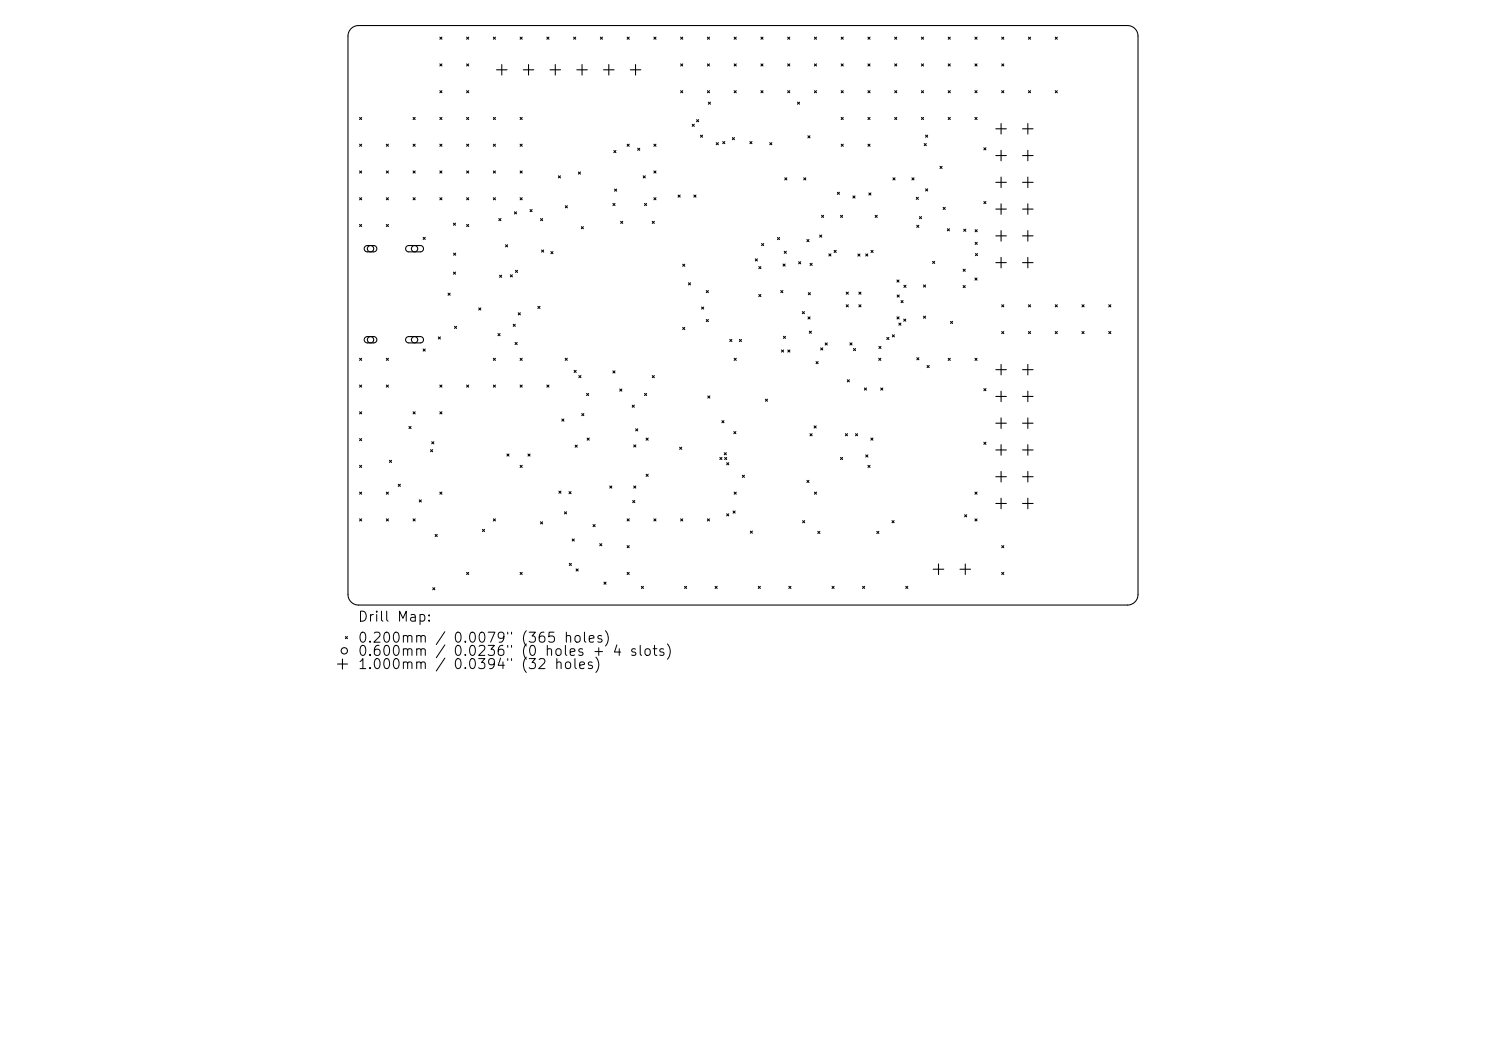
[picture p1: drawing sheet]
<svg xmlns="http://www.w3.org/2000/svg" width="297mm" height="210mm" viewBox="0 0 297 210" stroke-linecap="round" stroke-linejoin="round" font-family="sans-serif">
<defs><g id="words">
<g font-size="2">
<text x="71.4" y="124.7">Drill Map:</text>
<text x="71.4" y="128.9">0.200mm / 0.0079&quot; (365 holes)</text>
<text x="71.4" y="131.6">0.600mm</text>
<text x="90.4" y="131.6">0.0236&quot; (0 holes + 4 slots)</text>
<text x="71.4" y="134.2">1.000mm / 0.0394&quot; (32 holes)</text>
</g>
</g></defs>
<g fill="none" stroke="#000" stroke-width=".21">
<path d="M70.2 5.7l.7-.5 .8-.1h153.6a2.11 2.11 0 0 1 2.2 2.1v111.6a2.11 2.11 0 0 1-2.2 2.1h-153.6a2.11 2.11 0 0 1-2.1-2.1v-111.6l.1-.7zM87.9 7.4l.4 .4M87.9 12.8l.4 .4M87.9 18.1l.4 .4M88.3 7.4l-.4 .4M88.3 12.8l-.4 .4M88.3 18.1l-.4 .4M93.3 12.8l.4 .4M93.3 18.1l.4 .4M93.3 7.4l.4 .4M93.7 7.4l-.4 .4M93.7 18.1l-.4 .4"/>
<path d="M93.7 12.8l-.4 .4M98.6 7.4l.4 .4M99 7.4l-.4 .4M99.2 13.9h2.1M100.3 12.9v2.1M104 7.4l.4 .4M104.4 7.4l-.4 .4M104.6 13.9h2.1M105.6 12.9v2.1M109.3 7.4l.4 .4M109.7 7.4l-.4 .4M109.9 13.9h2.1"/>
<path d="M111 12.9v2.1M114.6 7.4l.5 .4M115.1 7.4l-.5 .4M115.3 13.9h2.1M116.3 12.9v2.1M120 7.4l.4 .4M120.4 7.4l-.4 .4M120.6 13.9h2.1M121.7 12.9v2.1M125.3 7.4l.5 .4M125.8 7.4l-.5 .4M126 13.9h2.1"/>
<path d="M127 12.9v2.1M130.7 7.4l.4 .4M131.1 7.4l-.4 .4M136 18.1l.5 .4M136 7.4l.5 .4M136 12.8l.5 .4M136.5 7.4l-.5 .4M136.5 12.8l-.5 .4M136.5 18.1l-.5 .4M141.4 12.8l.4 .4M141.4 18.1l.4 .4M141.4 7.4l.4 .4"/>
<path d="M141.8 7.4l-.4 .4M141.8 18.1l-.4 .4M141.8 12.8l-.4 .4M146.7 18.1l.5 .4M146.7 12.8l.5 .4M146.7 7.4l.5 .4M147.2 18.1l-.5 .4M147.2 7.4l-.5 .4M147.2 12.8l-.5 .4M152.1 12.8l.4 .4M152.1 7.4l.4 .4M152.1 18.1l.4 .4"/>
<path d="M152.5 12.8l-.4 .4M152.5 18.1l-.4 .4M152.5 7.4l-.4 .4M157.4 18.1l.4 .4M157.4 12.8l.4 .4M157.4 7.4l.4 .4M157.8 7.4l-.4 .4M157.8 12.8l-.4 .4M157.8 18.1l-.4 .4M162.8 18.1l.4 .4M162.8 7.4l.4 .4M162.8 12.8l.4 .4"/>
<path d="M163.2 18.1l-.4 .4M163.2 7.4l-.4 .4M163.2 12.8l-.4 .4M168.1 12.8l.4 .4M168.1 18.1l.4 .4M168.1 7.4l.4 .4M168.5 12.8l-.4 .4M168.5 18.1l-.4 .4M168.5 7.4l-.4 .4M173.5 18.1l.4 .4M173.5 7.4l.4 .4M173.5 12.8l.4 .4"/>
<path d="M173.9 7.4l-.4 .4M173.9 12.8l-.4 .4M173.9 18.1l-.4 .4M178.8 12.8l.4 .4M178.8 18.1l.4 .4M178.8 7.4l.4 .4M179.2 7.4l-.4 .4M179.2 18.1l-.4 .4M179.2 12.8l-.4 .4M184.2 18.1l.4 .4M184.2 12.8l.4 .4M184.2 7.4l.4 .4"/>
<path d="M184.6 18.1l-.4 .4M184.6 12.8l-.4 .4M184.6 7.4l-.4 .4M189.5 12.8l.4 .4M189.5 7.4l.4 .4M189.5 18.1l.4 .4M189.9 12.8l-.4 .4M189.9 7.4l-.4 .4M189.9 18.1l-.4 .4M194.9 18.1l.4 .4M194.9 12.8l.4 .4M194.9 7.4l.4 .4"/>
<path d="M195.3 7.4l-.4 .4M195.3 12.8l-.4 .4M195.3 18.1l-.4 .4M200.2 18.1l.4 .4M200.2 7.4l.4 .4M200.2 12.8l.4 .4M200.6 18.1l-.4 .4M200.6 7.4l-.4 .4M200.6 12.8l-.4 .4M205.6 18.1l.4 .4M205.6 7.4l.4 .4M206 7.4l-.4 .4"/>
<path d="M206 18.1l-.4 .4M210.9 18.1l.4 .4M210.9 7.4l.4 .4M211.3 7.4l-.4 .4M211.3 18.1l-.4 .4M71.9 23.5l.4 .4M71.9 28.8l.4 .4M71.9 34.2l.4 .4M71.9 39.5l.4 .4M72.3 23.5l-.4 .4M72.3 28.8l-.4 .4M72.3 34.2l-.4 .4"/>
<path d="M72.3 39.5l-.4 .4M77.2 28.8l.4 .4M77.2 34.2l.4 .4M77.2 39.5l.4 .4M77.6 34.2l-.4 .4M77.6 39.5l-.4 .4M77.6 28.8l-.4 .4M82.6 34.2l.4 .4M82.6 39.5l.4 .4M82.6 23.5l.4 .4M82.6 28.8l.4 .4M83 28.8l-.4 .4"/>
<path d="M83 34.2l-.4 .4M83 23.5l-.4 .4M83 39.5l-.4 .4M87.9 28.8l.4 .4M87.9 34.2l.4 .4M87.9 23.5l.4 .4M87.9 39.5l.4 .4M88.3 23.5l-.4 .4M88.3 28.8l-.4 .4M88.3 34.2l-.4 .4M88.3 39.5l-.4 .4M93.3 34.2l.4 .4"/>
<path d="M93.3 39.5l.4 .4M93.3 28.8l.4 .4M93.3 23.5l.4 .4M93.7 23.5l-.4 .4M93.7 28.8l-.4 .4M93.7 34.2l-.4 .4M93.7 39.5l-.4 .4M98.6 39.5l.4 .4M98.6 23.5l.4 .4M98.6 28.8l.4 .4M98.6 34.2l.4 .4M99 23.5l-.4 .4"/>
<path d="M99 28.8l-.4 .4M99 34.2l-.4 .4M99 39.5l-.4 .4M104 23.5l.4 .4M104 28.8l.4 .4M104 34.2l.4 .4M104 39.5l.4 .4M104.4 39.5l-.4 .4M104.4 23.5l-.4 .4M104.4 28.8l-.4 .4M104.4 34.2l-.4 .4M111.6 35.1l.4 .5"/>
<path d="M112 35.1l-.4 .5M115.6 34.4l.4 .4M116 34.4l-.4 .4M122.7 30.1l.4 .4M122.8 37.8l.4 .4M123.1 30.1l-.4 .4M123.2 37.8l-.4 .4M125.3 28.8l.5 .4M125.8 28.8l-.5 .4M127.4 29.6l.5 .4M127.9 29.6l-.5 .4M128.6 35.1l.4 .5"/>
<path d="M129 35.1l-.4 .5M130.7 28.8l.4 .4M130.7 34.2l.4 .4M130.7 39.5l.4 .4M131.1 28.8l-.4 .4M131.1 34.2l-.4 .4M131.1 39.5l-.4 .4M135.5 39l.4 .4M135.9 39l-.4 .4M138.3 24.8l.5 .4M138.7 39l.4 .4M138.8 24.8l-.5 .4"/>
<path d="M139.1 39l-.4 .4M139.2 23.9l.4 .4M139.6 23.9l-.4 .4M140 27l.4 .4M140.4 27l-.4 .4M141.6 20.4l.4 .4M142 20.4l-.4 .4M143.2 28.5l.4 .4M143.6 28.5l-.4 .4M144.5 28.3l.4 .4M144.9 28.3l-.4 .4M146.4 27.5l.4 .4"/>
<path d="M146.8 27.5l-.4 .4M149.9 28.3l.4 .4M150.3 28.3l-.4 .4M153.8 28.5l.5 .4M154.3 28.5l-.5 .4M156.8 35.5l.5 .5M157.3 35.5l-.5 .5M159.4 20.4l.4 .4M159.8 20.4l-.4 .4M160.6 35.5l.5 .5M161.1 35.5l-.5 .5M161.5 27.1l.4 .5"/>
<path d="M161.9 27.1l-.4 .5M167.4 38.4l.4 .4M167.8 38.4l-.4 .4M168.1 28.8l.4 .4M168.1 23.5l.4 .4M168.5 28.8l-.4 .4M168.5 23.5l-.4 .4M170.5 39.1l.4 .5M170.9 39.1l-.4 .5M173.5 23.5l.4 .4M173.5 28.8l.4 .4M173.7 38.6l.4 .4"/>
<path d="M173.9 28.8l-.4 .4M173.9 23.5l-.4 .4M174.1 38.6l-.4 .4M178.5 35.5l.4 .5M178.8 23.5l.4 .4M178.9 35.5l-.4 .5M179.2 23.5l-.4 .4M182.3 35.5l.4 .5M182.7 35.5l-.4 .5M183.1 39.4l.5 .4M183.6 39.4l-.5 .4M184.2 23.5l.4 .4"/>
<path d="M184.6 23.5l-.4 .4M184.7 28.7l.4 .4M185 27l.4 .4M185 37.7l.4 .5M185.1 28.7l-.4 .4M185.4 27l-.4 .4M185.4 37.7l-.4 .5M187.9 33.2l.4 .5M188.3 33.2l-.4 .5M189.5 23.5l.4 .4M189.9 23.5l-.4 .4M194.9 23.5l.4 .4"/>
<path d="M195.3 23.5l-.4 .4M196.6 29.5l.5 .4M197.1 29.5l-.5 .4M199 25.7h2.1M199 31.1h2.1M199 36.4h2.1M200.1 24.7v2.1M200.1 30v2.1M200.1 35.4v2.1M204.4 25.7h2.1M204.4 31.1h2.1M204.4 36.4h2.1"/>
<path d="M205.4 24.7v2.1M205.4 30v2.1M205.4 35.4v2.1M71.9 44.9l.4 .4M72.3 44.9l-.4 .4M73 49.2l.4-.1h1.5l.3 .3 .1 .5-.5 .4h-1.5l-.5-.4zM77.2 44.9l.4 .4M77.6 44.9l-.4 .4M81.3 49.2l.3-.1h2.5l.4 .2 .1 .5-.1 .3-.4 .2h-2.5l-.5-.4zM84.6 47.4l.4 .4M85 47.4l-.4 .4M89.6 58.6l.4 .4"/>
<path d="M90 58.6l-.4 .4M90.6 44.6l.4 .4M90.6 54.4l.5 .4M90.7 50.6l.4 .4M91 44.6l-.4 .4M91.1 54.4l-.5 .4M91.1 50.6l-.4 .4M93.3 44.9l.4 .4M93.7 44.9l-.4 .4M99.7 43.7l.4 .4M99.8 55l.5 .4M100.1 43.7l-.4 .4"/>
<path d="M100.3 55l-.5 .4M101 48.9l.5 .4M101.5 48.9l-.5 .4M102 54.9l.4 .4M102.4 54.9l-.4 .4M102.8 42.3l.4 .4M103 54l.4 .4M103.2 42.3l-.4 .4M103.4 54l-.4 .4M105.9 41.9l.5 .4M106.4 41.9l-.5 .4M108 43.7l.5 .4"/>
<path d="M108.2 50l.5 .4M108.5 43.7l-.5 .4M108.7 50l-.5 .4M110.1 50.3l.4 .4M110.5 50.3l-.4 .4M113 41.1l.4 .4M113.4 41.1l-.4 .4M116.2 45.3l.4 .4M116.6 45.3l-.4 .4M122.5 40.7l.4 .4M122.9 40.7l-.4 .4M124 44.2l.5 .4"/>
<path d="M124.5 44.2l-.5 .4M128.8 40.7l.4 .4M129.2 40.7l-.4 .4M130.4 44.2l.4 .4M130.8 44.2l-.4 .4M136.4 52.8l.5 .4M136.9 52.8l-.5 .4M137.6 56.5l.4 .4M138 56.5l-.4 .4M141.2 58.1l.4 .4M141.6 58.1l-.4 .4M151 51.7l.4 .4"/>
<path d="M151.4 51.7l-.4 .4M151.7 53.3l.4 .4M151.7 58.8l.4 .5M152.1 53.3l-.4 .4M152.1 58.8l-.4 .5M152.2 48.7l.4 .4M152.6 48.7l-.4 .4M155.4 47.5l.4 .4M155.8 47.5l-.4 .4M156 58.1l.5 .4M156.5 58.1l-.5 .4M156.5 52.7l.4 .5"/>
<path d="M156.7 50.2l.5 .4M156.9 52.7l-.4 .5M157.2 50.2l-.5 .4M159.6 52.3l.4 .4M160 52.3l-.4 .4M161.3 47.9l.4 .4M161.6 58.5l.4 .4M161.7 47.9l-.4 .4M161.9 52.6l.4 .4M162 58.5l-.4 .4M162.3 52.6l-.4 .4M163.8 47l.4 .4"/>
<path d="M164.2 43l.4 .4M164.2 47l-.4 .4M164.6 43l-.4 .4M165.7 50.7l.4 .4M166.1 50.7l-.4 .4M166.7 50l.4 .4M167.1 50l-.4 .4M168 43l.4 .4M168.4 43l-.4 .4M169.1 58.4l.5 .4M169.6 58.4l-.5 .4M171.5 50.8l.4 .4"/>
<path d="M171.7 58.4l.4 .4M171.9 50.8l-.4 .4M172.1 58.4l-.4 .4M173 50.7l.4 .5M173.4 50.7l-.4 .5M174.1 50l.4 .5M174.5 50l-.4 .5M174.9 43l.4 .4M175.3 43l-.4 .4M179.3 55.9l.4 .5M179.3 58.9l.4 .5M179.7 55.9l-.4 .5"/>
<path d="M179.7 58.9l-.4 .5M180.7 57l.4 .4M181.1 57l-.4 .4M183.2 45l.4 .4M183.6 45l-.4 .4M183.8 43.3l.4 .4M184.2 43.3l-.4 .4M184.6 56.9l.4 .5M185 56.9l-.4 .5M186.4 52.2l.4 .4M186.8 52.2l-.4 .4M188.5 41.4l.4 .5"/>
<path d="M188.9 41.4l-.4 .5M189.3 45.7l.5 .4M189.8 45.7l-.5 .4M192.5 53.8l.4 .4M192.5 57.1l.4 .4M192.6 45.8l.4 .4M192.9 53.8l-.4 .4M192.9 57.1l-.4 .4M193 45.8l-.4 .4M194.9 55.5l.4 .5M194.9 45.9l.4 .4M194.9 48.4l.4 .4"/>
<path d="M195 50.7l.4 .4M195.3 55.5l-.4 .5M195.3 48.4l-.4 .4M195.3 45.9l-.4 .4M195.4 50.7l-.4 .4M196.6 40.3l.5 .4M197.1 40.3l-.5 .4M199 41.8h2.1M199 47.1h2.1M199 52.5h2.1M200.1 40.7v2.1M200.1 46.1v2.1"/>
<path d="M200.1 51.4v2.1M204.4 41.8h2.1M204.4 47.1h2.1M204.4 52.5h2.1M205.4 40.7v2.1M205.4 46.1v2.1M205.4 51.4v2.1M71.9 71.6l.4 .4M71.9 76.9l.4 .5M72.3 71.6l-.4 .4M72.3 76.9l-.4 .5M73 67.4l.4-.1h1.5l.3 .3 .1 .4-.5 .5h-1.5l-.5-.5z"/>
<path d="M77.2 76.9l.4 .5M77.2 71.6l.4 .4M77.6 71.6l-.4 .4M77.6 76.9l-.4 .5M81.3 67.4l.3-.1h2.5l.4 .2 .1 .5-.1 .3-.4 .2h-2.5l-.5-.4zM84.6 69.7l.4 .5M85 69.7l-.4 .5M87.6 67.3l.4 .4M87.9 76.9l.4 .5M88 67.3l-.4 .4M88.3 76.9l-.4 .5M90.8 65.2l.5 .4"/>
<path d="M91.3 65.2l-.5 .4M93.3 76.9l.4 .5M93.7 76.9l-.4 .5M95.7 61.5l.4 .4M96.1 61.5l-.4 .4M98.6 71.6l.4 .4M98.6 76.9l.4 .5M99 76.9l-.4 .5M99 71.6l-.4 .4M99.5 66.7l.4 .4M99.9 66.7l-.4 .4M102.6 64.8l.4 .4"/>
<path d="M102.9 68.4l.5 .4M103 64.8l-.4 .4M103.4 68.4l-.5 .4M103.6 62.5l.4 .4M104 76.9l.4 .5M104 71.6l.4 .4M104 62.5l-.4 .4M104.4 71.6l-.4 .4M104.4 76.9l-.4 .5M107.5 61.2l.4 .4M107.9 61.2l-.4 .4M109.3 76.9l.4 .5"/>
<path d="M109.7 76.9l-.4 .5M113 71.6l.4 .4M113.4 71.6l-.4 .4M114.7 74l.5 .4M115.2 74l-.5 .4M115.7 75l.4 .5M116.1 75l-.4 .5M117.2 78.6l.5 .4M117.7 78.6l-.5 .4M122.5 74.1l.4 .4M122.9 74.1l-.4 .4M123.9 77.7l.4 .5"/>
<path d="M124.3 77.7l-.4 .5M128.8 78.6l.4 .4M129.2 78.6l-.4 .4M130.4 75l.4 .5M130.8 75l-.4 .5M136.4 65.4l.5 .4M136.9 65.4l-.5 .4M140.2 61.3l.4 .5M140.6 61.3l-.4 .5M141.2 63.8l.4 .5M141.5 79.1l.4 .4M141.6 63.8l-.4 .5"/>
<path d="M141.9 79.1l-.4 .4M145.9 67.8l.4 .4M146.3 67.8l-.4 .4M146.7 71.6l.5 .4M147.2 71.6l-.5 .4M147.8 67.8l.4 .4M148.2 67.8l-.4 .4M153 79.8l.4 .4M153.4 79.8l-.4 .4M156.2 69.9l.4 .4M156.6 67.2l.4 .4M156.6 69.9l-.4 .4"/>
<path d="M157 67.2l-.4 .4M157.5 69.9l.4 .4M157.9 69.9l-.4 .4M160.4 62.3l.4 .4M160.8 62.3l-.4 .4M161.5 63.3l.4 .4M161.8 66.2l.4 .4M161.9 63.3l-.4 .4M162.2 66.2l-.4 .4M163.1 72.3l.4 .4M163.5 72.3l-.4 .4M164 69.5l.4 .4"/>
<path d="M164.4 69.5l-.4 .4M164.9 68.5l.5 .4M165.4 68.5l-.5 .4M169.1 60.9l.5 .4M169.3 75.9l.5 .4M169.6 60.9l-.5 .4M169.8 75.9l-.5 .4M169.9 68.5l.4 .4M170.3 68.5l-.4 .4M170.6 69.6l.4 .5M171 69.6l-.4 .5M171.7 60.9l.4 .4"/>
<path d="M172.1 60.9l-.4 .4M172.8 77.5l.4 .5M173.2 77.5l-.4 .5M175.6 71.6l.4 .4M175.7 69.2l.4 .4M176 77.5l.4 .5M176 71.6l-.4 .4M176.1 69.2l-.4 .4M176.4 77.5l-.4 .5M177.2 67.4l.5 .4M177.7 67.4l-.5 .4M178.3 66.9l.5 .4"/>
<path d="M178.8 66.9l-.5 .4M179.3 63.3l.4 .4M179.6 64.6l.5 .4M179.7 63.3l-.4 .4M180.1 64.6l-.5 .4M180.1 60.1l.4 .4M180.5 60.1l-.4 .4M180.6 63.8l.4 .4M181 63.8l-.4 .4M183.2 71.5l.5 .4M183.7 71.5l-.5 .4M184.6 63.2l.4 .4"/>
<path d="M185 63.2l-.4 .4M185.3 73l.4 .5M185.7 73l-.4 .5M189.5 71.6l.4 .4M189.9 71.6l-.4 .4M190 64.2l.4 .4M190.4 64.2l-.4 .4M194.9 71.6l.4 .4M195.3 71.6l-.4 .4M196.6 77.7l.5 .4M197.1 77.7l-.5 .4M199 73.9h2.1"/>
<path d="M199 79.2h2.1M200.1 72.8v2.1M200.1 78.2v2.1M200.2 60.9l.4 .4M200.2 66.2l.4 .5M200.6 60.9l-.4 .4M200.6 66.2l-.4 .5M204.4 73.9h2.1M204.4 79.2h2.1M205.4 72.8v2.1M205.4 78.2v2.1M205.6 66.2l.4 .5"/>
<path d="M205.6 60.9l.4 .4M206 60.9l-.4 .4M206 66.2l-.4 .5M210.9 66.2l.4 .5M210.9 60.9l.4 .4M211.3 60.9l-.4 .4M211.3 66.2l-.4 .5M216.3 66.2l.4 .5M216.3 60.9l.4 .4M216.7 60.9l-.4 .4M216.7 66.2l-.4 .5M221.6 66.2l.4 .5"/>
<path d="M221.6 60.9l.4 .4M222 60.9l-.4 .4M222 66.2l-.4 .5M71.9 82.3l.4 .4M71.9 87.6l.4 .5M71.9 93l.4 .4M71.9 98.3l.4 .5M72.3 82.3l-.4 .4M72.3 87.6l-.4 .5M72.3 93l-.4 .4M72.3 98.3l-.4 .5M77.2 98.3l.4 .5"/>
<path d="M77.6 98.3l-.4 .5M77.8 92l.5 .4M78.3 92l-.5 .4M79.6 96.8l.4 .4M80 96.8l-.4 .4M81.7 85.2l.5 .4M82.2 85.2l-.5 .4M82.6 82.3l.4 .4M83 82.3l-.4 .4M83.8 99.9l.4 .4M84.2 99.9l-.4 .4M86.1 89.8l.4 .5"/>
<path d="M86.3 88.3l.4 .4M86.5 89.8l-.4 .5M86.7 88.3l-.4 .4M87.9 98.3l.4 .5M87.9 82.3l.4 .4M88.3 82.3l-.4 .4M88.3 98.3l-.4 .5M101.3 90.7l.4 .4M101.7 90.7l-.4 .4M104 93l.4 .4M104.4 93l-.4 .4M105.5 90.7l.4 .4"/>
<path d="M105.9 90.7l-.4 .4M111.7 98.1l.4 .5M112.1 98.1l-.4 .5M112.3 83.7l.4 .4M112.7 83.7l-.4 .4M113.7 98.2l.4 .5M114.1 98.2l-.4 .5M115 88.9l.4 .5M115.4 88.9l-.4 .5M116.3 82.6l.4 .5M116.7 82.6l-.4 .5M117.3 87.5l.5 .5"/>
<path d="M117.8 87.5l-.5 .5M121.9 97.1l.4 .4M122.3 97.1l-.4 .4M126.4 81l.4 .4M126.7 88.9l.4 .4M126.7 97.1l.4 .4M126.8 81l-.4 .4M127 85.7l.5 .4M127.1 88.9l-.4 .4M127.1 97.1l-.4 .4M127.5 85.7l-.5 .4M129.1 87.5l.5 .5"/>
<path d="M129.1 94.8l.5 .4M129.6 87.5l-.5 .5M129.6 94.8l-.5 .4M135.8 89.4l.5 .4M136.3 89.4l-.5 .4M143.9 91.4l.4 .4M144.3 84.1l.4 .4M144.3 91.4l-.4 .4M144.7 84.1l-.4 .4M144.8 90.5l.4 .4M144.8 91.4l.4 .4M145.2 90.5l-.4 .4"/>
<path d="M145.2 92.5l.5 .4M145.2 91.4l-.4 .4M145.7 92.5l-.5 .4M146.7 86.2l.4 .5M146.7 98.3l.5 .5M147.1 86.2l-.4 .5M147.2 98.3l-.5 .5M148.4 95l.4 .4M148.8 95l-.4 .4M161.3 96l.4 .4M161.7 96l-.4 .4M161.9 86.7l.4 .4"/>
<path d="M162.3 86.7l-.4 .4M162.7 85.1l.4 .4M162.8 98.3l.4 .5M163.1 85.1l-.4 .4M163.2 98.3l-.4 .5M168 91.4l.4 .4M168.4 91.4l-.4 .4M169 86.7l.4 .4M169.4 86.7l-.4 .4M171 86.7l.4 .4M171.4 86.7l-.4 .4M173 90.9l.5 .4"/>
<path d="M173.5 90.9l-.5 .4M173.5 93l.4 .4M173.9 93l-.4 .4M174.1 87.5l.4 .5M174.5 87.5l-.4 .5M194.9 98.3l.4 .5M195.3 98.3l-.4 .5M196.6 88.4l.5 .4M197.1 88.4l-.5 .4M199 84.6h2.1M199 89.9h2.1M199 95.3h2.1"/>
<path d="M200.1 83.5v2.1M200.1 88.9v2.1M200.1 94.2v2.1M200.1 99.6v2.1M204.4 84.6h2.1M204.4 89.9h2.1M204.4 95.3h2.1M205.4 83.5v2.1M205.4 88.9v2.1M205.4 94.2v2.1M205.4 99.6v2.1M71.9 103.7l.4 .4"/>
<path d="M72.3 103.7l-.4 .4M77.2 103.7l.4 .4M77.6 103.7l-.4 .4M82.6 103.7l.4 .4M83 103.7l-.4 .4M86.5 117.4l.4 .5M86.9 117.4l-.4 .5M87 106.8l.4 .4M87.4 106.8l-.4 .4M93.3 114.4l.4 .4M93.7 114.4l-.4 .4M96.4 105.8l.4 .4"/>
<path d="M96.8 105.8l-.4 .4M98.6 103.7l.4 .4M99 103.7l-.4 .4M104 114.4l.4 .4M104.4 114.4l-.4 .4M108 104.3l.4 .4M108.4 104.3l-.4 .4M112.8 102.3l.4 .4M113.2 102.3l-.4 .4M113.8 112.6l.4 .4M114.2 112.6l-.4 .4M114.4 107.7l.4 .4"/>
<path d="M114.8 107.7l-.4 .4M115.1 113.7l.5 .4M115.6 113.7l-.5 .4M118.5 104.8l.4 .4M118.9 104.8l-.4 .4M119.9 108.6l.4 .5M120.3 108.6l-.4 .5M120.7 116.3l.4 .4M121.1 116.3l-.4 .4M125.3 103.7l.5 .4M125.3 109l.5 .4M125.3 114.4l.5 .4"/>
<path d="M125.8 103.7l-.5 .4M125.8 109l-.5 .4M125.8 114.4l-.5 .4M126.5 100l.4 .4M126.9 100l-.4 .4M128.2 117.2l.4 .4M128.6 117.2l-.4 .4M130.7 103.7l.4 .4M131.1 103.7l-.4 .4M136 103.7l.5 .4M136.5 103.7l-.5 .4M136.8 117.2l.4 .4"/>
<path d="M137.2 117.2l-.4 .4M141.4 103.7l.4 .4M141.8 103.7l-.4 .4M142.9 117.2l.4 .4M143.3 117.2l-.4 .4M145.2 102.7l.5 .4M145.7 102.7l-.5 .4M146.5 102.1l.4 .4M146.9 102.1l-.4 .4M150 106.1l.4 .4M150.4 106.1l-.4 .4M151.6 117.2l.4 .4"/>
<path d="M152 117.2l-.4 .4M157.7 117.2l.4 .4M158.1 117.2l-.4 .4M160.4 104l.4 .5M160.8 104l-.4 .5M163.4 106.2l.5 .4M163.9 106.2l-.5 .4M166.3 117.2l.4 .4M166.7 117.2l-.4 .4M172.4 117.2l.4 .4M172.8 117.2l-.4 .4M175.2 106.2l.5 .4"/>
<path d="M175.7 106.2l-.5 .4M178.3 104l.4 .5M178.7 104l-.4 .5M181 117.2l.4 .4M181.4 117.2l-.4 .4M186.5 113.7h2.1M187.6 112.7v2.1M191.9 113.7h2.1M192.8 102.8l.4 .5M192.9 112.7v2.1M193.2 102.8l-.4 .5M194.9 103.7l.4 .4"/>
<path d="M195.3 103.7l-.4 .4M199 100.6h2.1M200.2 109l.4 .4M200.2 114.4l.4 .4M200.6 109l-.4 .4M200.6 114.4l-.4 .4M204.4 100.6h2.1M67.4 132.7h2M68.4 131.7v2M69 127.2l.4 .4M69.4 127.2l-.4 .4"/>
<circle cx="74.1" cy="49.7" r=".63"/>
<circle cx="82.9" cy="49.7" r=".63"/>
<circle cx="74.1" cy="67.9" r=".63"/>
<circle cx="82.9" cy="67.9" r=".63"/>
<circle cx="68.8" cy="130" r=".63"/>
</g>
<use href="#words"/>
</svg>
